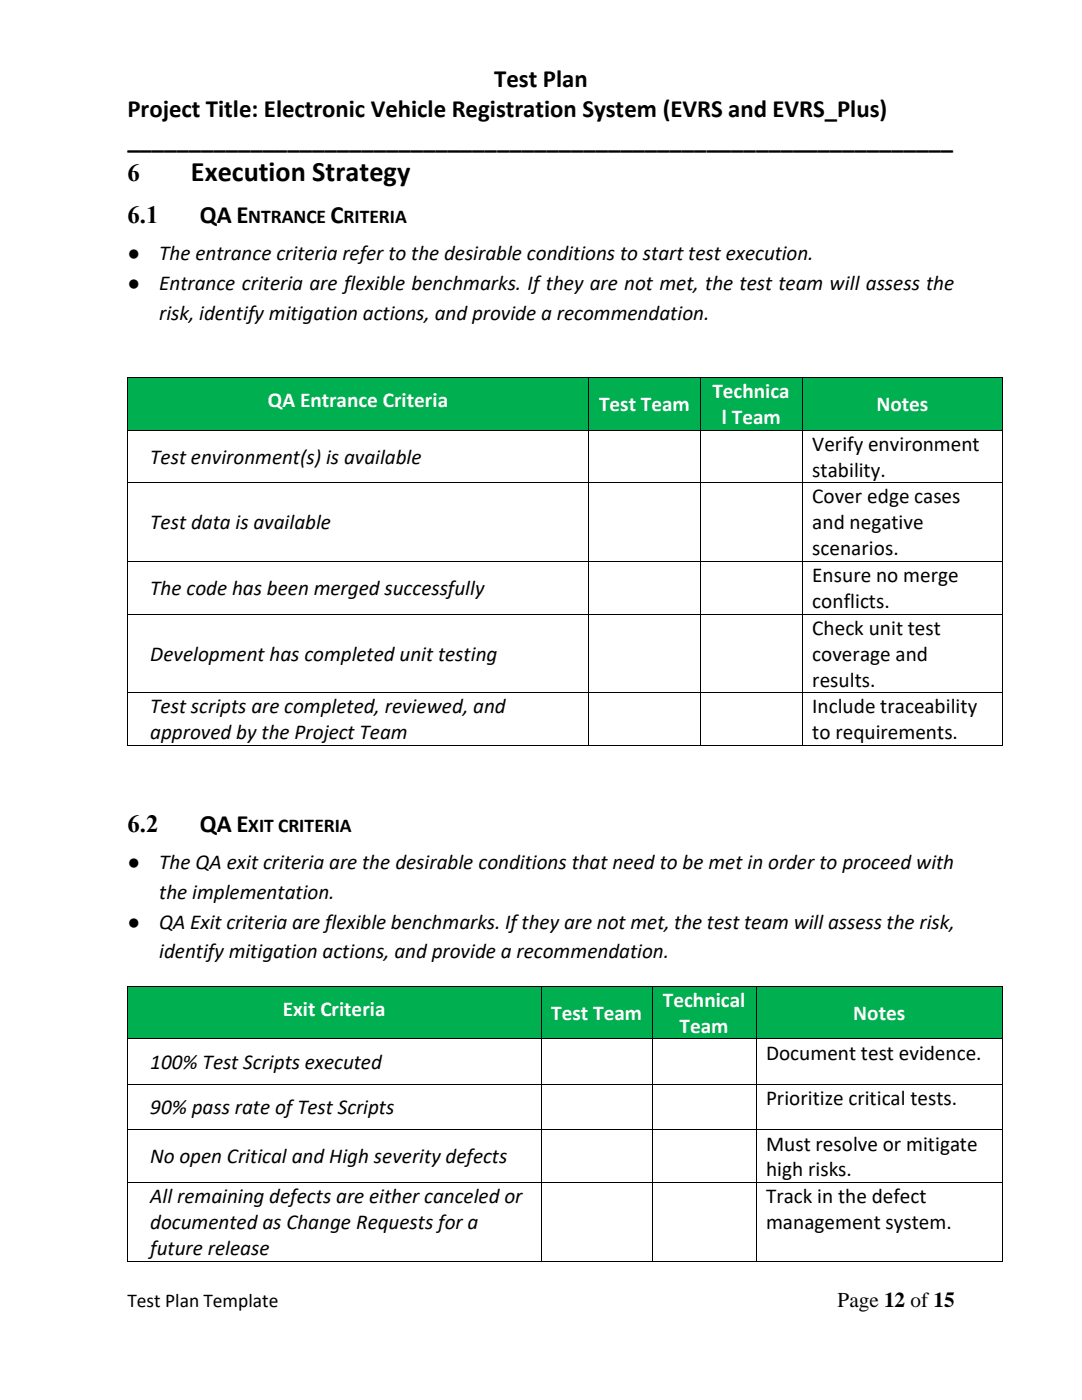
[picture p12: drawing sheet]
<svg xmlns="http://www.w3.org/2000/svg" width="216mm" height="279mm" viewBox="0 0 216 279" stroke-linecap="round" stroke-linejoin="round" font-family="sans-serif">
<defs><g id="words">
<text font-size="5.6" x="38.1" y="36.2">Execution Strategy</text>
<g font-size="5">
<text x="98.6" y="17.4">Test Plan</text>
<text x="25.4" y="23.4">Project Title: Electronic Vehicle Registration System (EVRS and EVRS_Plus)</text>
<text x="25.4" y="29.5">___________________________________________________________________</text>
<text x="25.4" y="36.2">6</text>
<text x="25.4" y="44.5">6.1</text>
<text x="39.9" y="44.5">QA E</text>
<text x="66" y="44.5">C</text>
<text x="25.4" y="166">6.2</text>
<text x="39.9" y="166">QA E</text>
</g>
<g font-size="4.2">
<text x="25.4" y="52">●</text>
<text x="31.8" y="52">The entrance criteria refer to the desirable conditions to start test execution.</text>
<text x="25.4" y="57.9">●</text>
<text x="31.8" y="57.9">Entrance criteria are flexible benchmarks. If they are not met, the test team will assess the</text>
<text x="31.8" y="63.8">risk, identify mitigation actions, and provide a recommendation.</text>
<text x="162.1" y="90">Verify environment</text>
<text x="30" y="92.6">Test environment(s) is available</text>
<text x="162.1" y="95.1">stability.</text>
<text x="162.1" y="100.5">Cover edge cases</text>
<text x="30" y="105.6">Test data is available</text>
<text x="162.1" y="105.6">and negative</text>
<text x="162.1" y="110.8">scenarios.</text>
<text x="30" y="118.7">The code has been merged successfully</text>
<text x="162.1" y="116.1">Ensure no merge</text>
<text x="162.1" y="121.3">conflicts.</text>
<text x="30" y="131.8">Development has completed unit testing</text>
<text x="162.1" y="126.7">Check unit test</text>
<text x="162.1" y="131.8">coverage and</text>
<text x="162.1" y="137">results.</text>
<text x="30" y="142.3">Test scripts are completed, reviewed, and</text>
<text x="162.1" y="142.3">Include traceability</text>
<text x="30" y="147.5">approved by the Project Team</text>
<text x="162.1" y="147.5">to requirements.</text>
<text x="25.4" y="173.5">●</text>
<text x="31.8" y="173.5">The QA exit criteria are the desirable conditions that need to be met in order to proceed with</text>
<text x="31.8" y="179.4">the implementation.</text>
<text x="25.4" y="185.4">●</text>
<text x="31.8" y="185.4">QA Exit criteria are flexible benchmarks. If they are not met, the test team will assess the risk,</text>
<text x="31.8" y="191.3">identify mitigation actions, and provide a recommendation.</text>
<text x="30" y="213.3">100% Test Scripts executed</text>
<text x="152.8" y="211.4">Document test evidence.</text>
<text x="152.8" y="220.5">Prioritize critical tests.</text>
<text x="30" y="222.4">90% pass rate of Test Scripts</text>
<text x="30" y="232.2">No open Critical and High severity defects</text>
<text x="152.8" y="229.6">Must resolve or mitigate</text>
<text x="152.8" y="234.8">high risks.</text>
<text x="30" y="240.1">All remaining defects are either canceled or</text>
<text x="30" y="245.3">documented as Change Requests for a</text>
<text x="152.8" y="240.1">Track in the defect</text>
<text x="152.8" y="245.3">management system.</text>
<text x="30" y="250.4">future release</text>
<text x="167.1" y="260.8">Page 12 of 15</text>
</g>
<g font-size="4.2" fill="#fff">
<text x="53.4" y="81.3">QA Entrance Criteria</text>
<text x="119.5" y="82">Test Team</text>
<text x="142.1" y="79.4">Technica</text>
<text x="174.9" y="82">Notes</text>
<text x="144" y="84.6">l Team</text>
<text x="56.4" y="202.8">Exit Criteria</text>
<text x="110" y="203.5">Test Team</text>
<text x="132.3" y="200.9">Technical</text>
<text x="170.3" y="203.5">Notes</text>
<text x="135.6" y="206.1">Team</text>
</g>
<g font-size="3.9">
<text x="49.5" y="44.5">NTRANCE</text>
<text x="68.6" y="44.5">RITERIA</text>
<text x="49.5" y="166">XIT CRITERIA</text>
<text x="25.4" y="260.8">Test Plan Template</text>
</g>
</g></defs>
<g fill="#00b050">
<path d="M25.5 75.4h91.9v10.4h-91.9z" fill-rule="evenodd"/>
<path d="M27.4 76.2h88.1v8.8h-88.1z" fill-rule="evenodd"/>
<path d="M117.6 75.4h22v10.4h-22z" fill-rule="evenodd"/>
<path d="M119.5 78h18.2v5.2h-18.2z" fill-rule="evenodd"/>
<path d="M139.8 75.4h20.2v10.4h-20.2z" fill-rule="evenodd"/>
<path d="M141.8 75.4h16.2v5.2h-16.2z" fill-rule="evenodd"/>
<path d="M141.8 80.6h16.2v5.2h-16.2z" fill-rule="evenodd"/>
<path d="M160.1 75.4h39.9v10.4h-39.9z" fill-rule="evenodd"/>
<path d="M162.1 78h35.9v5.2h-35.9z" fill-rule="evenodd"/>
</g>
<g fill="#000">
<path d="M25.3 75.2h.2v.2h-.2z" fill-rule="evenodd"/>
<path d="M25.3 75.2h.2v.2h-.2z" fill-rule="evenodd"/>
<path d="M117.4 75.2h.2v.2h-.2z" fill-rule="evenodd"/>
<path d="M139.6 75.2h.2v.2h-.2z" fill-rule="evenodd"/>
<path d="M160 75.2h.1v.2h-.1z" fill-rule="evenodd"/>
<path d="M200 75.2h.1v.2h-.1z" fill-rule="evenodd"/>
<path d="M200 75.2h.1v.2h-.1z" fill-rule="evenodd"/>
</g>
<path d="M25.4 75.4v10.4M25.5 75.3h91.9M117.5 75.4v10.4M117.6 75.3h22M139.7 75.4v10.4M139.8 75.3h20.2M160.1 75.4v10.4M160.1 75.3h39.9M200.1 75.4v10.4" fill="none" stroke="#000" stroke-width=".2"/>
<g fill="#fff">
<path d="M139.8 85.9h20.2v10.4h-20.2z" fill-rule="evenodd"/>
<path d="M141.8 86.9h16.2v8.5h-16.2z" fill-rule="evenodd"/>
</g>
<g fill="#000">
<path d="M25.3 85.8h.2v.1h-.2z" fill-rule="evenodd"/>
<path d="M117.4 85.8h.2v.1h-.2z" fill-rule="evenodd"/>
<path d="M139.6 85.8h.2v.1h-.2z" fill-rule="evenodd"/>
<path d="M160 85.8h.1v.1h-.1z" fill-rule="evenodd"/>
<path d="M200 85.8h.1v.1h-.1z" fill-rule="evenodd"/>
</g>
<path d="M25.4 85.9v10.4M25.5 85.9h91.9M117.5 85.9v10.4M117.6 85.9h22M139.7 85.9v10.4M139.8 85.9h20.2M160.1 85.9v10.4M160.1 85.9h39.9M200.1 85.9v10.4" fill="none" stroke="#000" stroke-width=".2"/>
<g fill="#fff">
<path d="M139.8 96.5h20.2v15.4h-20.2z" fill-rule="evenodd"/>
<path d="M141.8 101.6h16.2v5.2h-16.2z" fill-rule="evenodd"/>
</g>
<g fill="#000">
<path d="M25.3 96.3h.2v.2h-.2z" fill-rule="evenodd"/>
<path d="M117.4 96.3h.2v.2h-.2z" fill-rule="evenodd"/>
<path d="M139.6 96.3h.2v.2h-.2z" fill-rule="evenodd"/>
<path d="M160 96.3h.1v.2h-.1z" fill-rule="evenodd"/>
<path d="M200 96.3h.1v.2h-.1z" fill-rule="evenodd"/>
</g>
<path d="M25.4 96.5v15.4M25.5 96.4h91.9M117.5 96.5v15.4M117.6 96.4h22M139.7 96.5v15.4M139.8 96.4h20.2M160.1 96.5v15.4M160.1 96.4h39.9M200.1 96.5v15.4" fill="none" stroke="#000" stroke-width=".2"/>
<g fill="#fff">
<path d="M139.8 112.1h20.2v10.4h-20.2z" fill-rule="evenodd"/>
<path d="M141.8 113.1h16.2v8.5h-16.2z" fill-rule="evenodd"/>
</g>
<g fill="#000">
<path d="M25.3 111.9h.2v.2h-.2z" fill-rule="evenodd"/>
<path d="M117.4 111.9h.2v.2h-.2z" fill-rule="evenodd"/>
<path d="M139.6 111.9h.2v.2h-.2z" fill-rule="evenodd"/>
<path d="M160 111.9h.1v.2h-.1z" fill-rule="evenodd"/>
<path d="M200 111.9h.1v.2h-.1z" fill-rule="evenodd"/>
</g>
<path d="M25.4 112.1v10.4M25.5 112h91.9M117.5 112.1v10.4M117.6 112h22M139.7 112.1v10.4M139.8 112h20.2M160.1 112.1v10.4M160.1 112h39.9M200.1 112.1v10.4" fill="none" stroke="#000" stroke-width=".2"/>
<g fill="#fff">
<path d="M139.8 122.7h20.2v15.5h-20.2z" fill-rule="evenodd"/>
<path d="M141.8 126.2h16.2v8.4h-16.2z" fill-rule="evenodd"/>
</g>
<g fill="#000">
<path d="M25.3 122.5h.2v.2h-.2z" fill-rule="evenodd"/>
<path d="M117.4 122.5h.2v.2h-.2z" fill-rule="evenodd"/>
<path d="M139.6 122.5h.2v.2h-.2z" fill-rule="evenodd"/>
<path d="M160 122.5h.1v.2h-.1z" fill-rule="evenodd"/>
<path d="M200 122.5h.1v.2h-.1z" fill-rule="evenodd"/>
</g>
<path d="M25.4 122.7v15.5M25.5 122.6h91.9M117.5 122.7v15.5M117.6 122.6h22M139.7 122.7v15.5M139.8 122.6h20.2M160.1 122.7v15.5M160.1 122.6h39.9M200.1 122.7v15.5" fill="none" stroke="#000" stroke-width=".2"/>
<g fill="#fff">
<path d="M139.8 138.3h20.2v10.4h-20.2z" fill-rule="evenodd"/>
<path d="M141.8 140.9h16.2v5.2h-16.2z" fill-rule="evenodd"/>
</g>
<g fill="#000">
<path d="M25.3 138.2h.2v.1h-.2z" fill-rule="evenodd"/>
<path d="M117.4 138.2h.2v.1h-.2z" fill-rule="evenodd"/>
<path d="M139.6 138.2h.2v.1h-.2z" fill-rule="evenodd"/>
<path d="M160 138.2h.1v.1h-.1z" fill-rule="evenodd"/>
<path d="M200 138.2h.1v.1h-.1z" fill-rule="evenodd"/>
<path d="M25.3 148.7h.2v.1h-.2z" fill-rule="evenodd"/>
<path d="M25.3 148.7h.2v.1h-.2z" fill-rule="evenodd"/>
<path d="M117.4 148.7h.2v.1h-.2z" fill-rule="evenodd"/>
<path d="M139.6 148.7h.2v.1h-.2z" fill-rule="evenodd"/>
<path d="M160 148.7h.1v.1h-.1z" fill-rule="evenodd"/>
<path d="M200 148.7h.1v.1h-.1z" fill-rule="evenodd"/>
<path d="M200 148.7h.1v.1h-.1z" fill-rule="evenodd"/>
</g>
<g fill="none" stroke="#000" stroke-width=".2">
<path d="M25.4 138.3v10.4M25.5 138.2h91.9M117.5 138.3v10.4M117.6 138.2h22M139.7 138.3v10.4M139.8 138.2h20.2M160.1 138.3v10.4M160.1 138.2h39.9M200.1 138.3v10.4M25.5 148.7h91.9M117.6 148.7h22M139.8 148.7h20.2"/>
<path d="M160.1 148.7h39.9"/>
</g>
<g fill="#00b050">
<path d="M25.5 196.9h82.4v10.4h-82.4z" fill-rule="evenodd"/>
<path d="M27.4 197.7h78.5v8.8h-78.5z" fill-rule="evenodd"/>
<path d="M108.1 196.9h22v10.4h-22z" fill-rule="evenodd"/>
<path d="M110 199.5h18.2v5.2h-18.2z" fill-rule="evenodd"/>
<path d="M130.3 196.9h20.4v10.4h-20.4z" fill-rule="evenodd"/>
<path d="M132.2 196.9h16.6v5.2h-16.6z" fill-rule="evenodd"/>
<path d="M132.2 202.1h16.6v5.2h-16.6z" fill-rule="evenodd"/>
<path d="M150.9 196.9h49.1v10.4h-49.1z" fill-rule="evenodd"/>
<path d="M152.8 199.5h45.2v5.2h-45.2z" fill-rule="evenodd"/>
</g>
<g fill="#000">
<path d="M25.3 196.7h.2v.2h-.2z" fill-rule="evenodd"/>
<path d="M25.3 196.7h.2v.2h-.2z" fill-rule="evenodd"/>
<path d="M107.9 196.7h.2v.2h-.2z" fill-rule="evenodd"/>
<path d="M130.1 196.7h.2v.2h-.2z" fill-rule="evenodd"/>
<path d="M150.8 196.7h.1v.2h-.1z" fill-rule="evenodd"/>
<path d="M200 196.7h.1v.2h-.1z" fill-rule="evenodd"/>
<path d="M200 196.7h.1v.2h-.1z" fill-rule="evenodd"/>
</g>
<path d="M25.4 196.9v10.4M25.5 196.8h82.4M108 196.9v10.4M108.1 196.8h22M130.2 196.9v10.4M130.3 196.8h20.5M150.9 196.9v10.4M150.9 196.8h49.1M200.1 196.9v10.4" fill="none" stroke="#000" stroke-width=".2"/>
<g fill="#fff">
<path d="M130.3 207.4h20.4v8.9h-20.4z" fill-rule="evenodd"/>
<path d="M132.2 209.3h16.6v5.2h-16.6z" fill-rule="evenodd"/>
</g>
<g fill="#000">
<path d="M25.3 207.3h.2v.1h-.2z" fill-rule="evenodd"/>
<path d="M107.9 207.3h.2v.1h-.2z" fill-rule="evenodd"/>
<path d="M130.1 207.3h.2v.1h-.2z" fill-rule="evenodd"/>
<path d="M150.8 207.3h.1v.1h-.1z" fill-rule="evenodd"/>
<path d="M200 207.3h.1v.1h-.1z" fill-rule="evenodd"/>
</g>
<path d="M25.4 207.4v8.9M25.5 207.3h82.4M108 207.4v8.9M108.1 207.3h22M130.2 207.4v8.9M130.3 207.3h20.5M150.9 207.4v8.9M150.9 207.3h49.1M200.1 207.4v8.9" fill="none" stroke="#000" stroke-width=".2"/>
<g fill="#fff">
<path d="M130.3 216.5h20.4v8.9h-20.4z" fill-rule="evenodd"/>
<path d="M132.2 218.3h16.6v5.3h-16.6z" fill-rule="evenodd"/>
</g>
<g fill="#000">
<path d="M25.3 216.3h.2v.2h-.2z" fill-rule="evenodd"/>
<path d="M107.9 216.3h.2v.2h-.2z" fill-rule="evenodd"/>
<path d="M130.1 216.3h.2v.2h-.2z" fill-rule="evenodd"/>
<path d="M150.8 216.3h.1v.2h-.1z" fill-rule="evenodd"/>
<path d="M200 216.3h.1v.2h-.1z" fill-rule="evenodd"/>
</g>
<path d="M25.4 216.5v8.9M25.5 216.4h82.4M108 216.5v8.9M108.1 216.4h22M130.2 216.5v8.9M130.3 216.4h20.5M150.9 216.5v8.9M150.9 216.4h49.1M200.1 216.5v8.9" fill="none" stroke="#000" stroke-width=".2"/>
<g fill="#fff">
<path d="M130.3 225.6h20.4v10.3h-20.4z" fill-rule="evenodd"/>
<path d="M132.2 228.2h16.6v5.1h-16.6z" fill-rule="evenodd"/>
</g>
<g fill="#000">
<path d="M25.3 225.4h.2v.1h-.2z" fill-rule="evenodd"/>
<path d="M107.9 225.4h.2v.1h-.2z" fill-rule="evenodd"/>
<path d="M130.1 225.4h.2v.1h-.2z" fill-rule="evenodd"/>
<path d="M150.8 225.4h.1v.1h-.1z" fill-rule="evenodd"/>
<path d="M200 225.4h.1v.1h-.1z" fill-rule="evenodd"/>
</g>
<path d="M25.4 225.5v10.4M25.5 225.5h82.4M108 225.5v10.4M108.1 225.5h22M130.2 225.5v10.4M130.3 225.5h20.5M150.9 225.5v10.4M150.9 225.5h49.1M200.1 225.5v10.4" fill="none" stroke="#000" stroke-width=".2"/>
<g fill="#fff">
<path d="M130.3 236.1h20.4v15.5h-20.4z" fill-rule="evenodd"/>
<path d="M132.2 241.2h16.6v5.2h-16.6z" fill-rule="evenodd"/>
</g>
<g fill="#000">
<path d="M25.3 235.9h.2v.2h-.2z" fill-rule="evenodd"/>
<path d="M107.9 235.9h.2v.2h-.2z" fill-rule="evenodd"/>
<path d="M130.1 235.9h.2v.2h-.2z" fill-rule="evenodd"/>
<path d="M150.8 235.9h.1v.2h-.1z" fill-rule="evenodd"/>
<path d="M200 235.9h.1v.2h-.1z" fill-rule="evenodd"/>
<path d="M25.3 251.6h.2v.1h-.2z" fill-rule="evenodd"/>
<path d="M25.3 251.6h.2v.1h-.2z" fill-rule="evenodd"/>
<path d="M107.9 251.6h.2v.1h-.2z" fill-rule="evenodd"/>
<path d="M130.1 251.6h.2v.1h-.2z" fill-rule="evenodd"/>
<path d="M150.8 251.6h.1v.1h-.1z" fill-rule="evenodd"/>
<path d="M200 251.6h.1v.1h-.1z" fill-rule="evenodd"/>
<path d="M200 251.6h.1v.1h-.1z" fill-rule="evenodd"/>
</g>
<g fill="none" stroke="#000" stroke-width=".2">
<path d="M25.4 236.1v15.5M25.5 236h82.4M108 236.1v15.5M108.1 236h22M130.2 236.1v15.5M130.3 236h20.5M150.9 236.1v15.5M150.9 236h49.1M200.1 236.1v15.5M25.5 251.7h82.4M108.1 251.7h22M130.3 251.7h20.5"/>
<path d="M150.9 251.7h49.1"/>
</g>
<use href="#words"/>
</svg>
